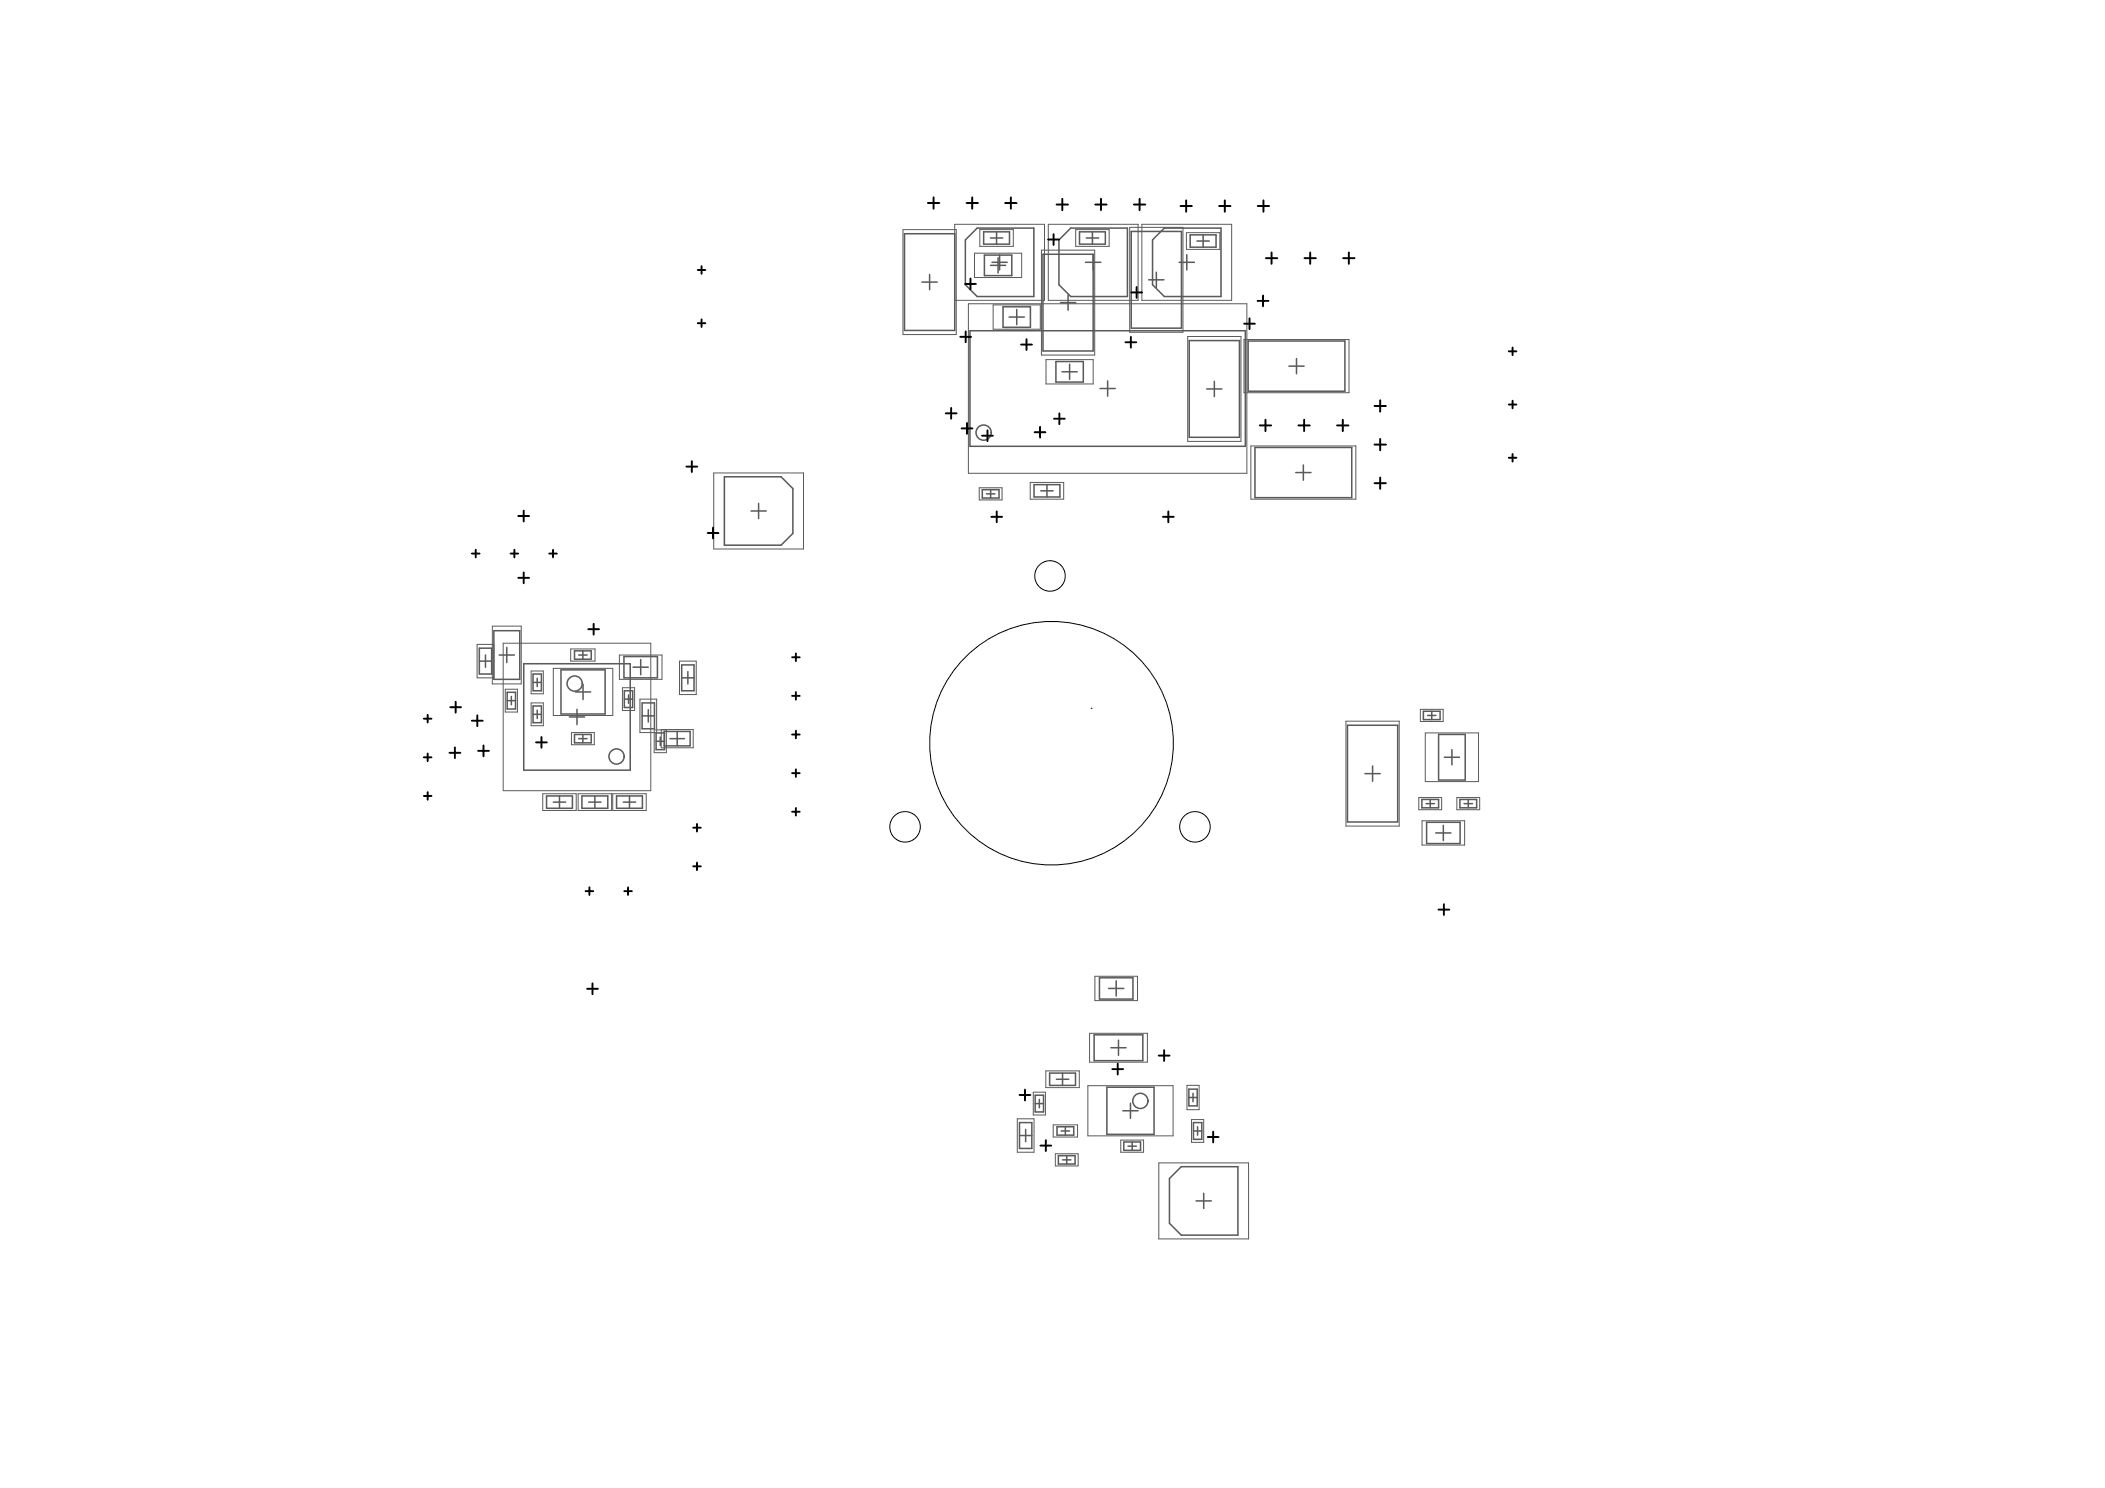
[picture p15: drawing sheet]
<svg xmlns="http://www.w3.org/2000/svg" width="297mm" height="210mm" viewBox="0 0 297 210" stroke-linecap="round" stroke-linejoin="round" font-family="sans-serif">
<g fill="none" stroke="#5a5a5a" stroke-width=".21">
<path d="M127.6 33h7.1v13.6h-7.1zM130.1 39.8h2.2M131.2 38.7v2.2M136.2 33.8l1.7-1.6h8v9.6h-8l-1.7-1.6zM138.8 32.7h3.7v1.7h-3.7zM138.9 36h3.9v2.9h-3.9zM139.8 33.6h1.7M139.8 37.4h2.1M140 37h2.1M140.6 32.7v1.7M140.8 36.4v2.1M141.1 35.9v2.2"/>
<path d="M147.2 35.9h7.1v13.6h-7.1zM149.4 33.8l1.7-1.6h8v9.6h-8l-1.7-1.6zM152.3 32.7h3.7v1.7h-3.7zM153.2 37h2.1M153.3 33.6h1.7M154.2 32.7v1.7M159.6 32.6h7.1v13.7h-7.1zM162.1 39.5h2.1M162.6 33.8l1.7-1.6h8v9.6h-8l-1.7-1.6zM163.2 38.4v2.1M166.4 37h2.1M167.5 35.9v2.2"/>
<path d="M167.9 33.1h3.7v1.8h-3.7zM168.9 34h1.7M169.8 33.1v1.8M136.9 46.7h38.8v16.3h-38.8zM141.5 43.3h3.9v2.9h-3.9zM142.4 44.7h2.1M143.5 43.7v2.1M149 51h3.9v2.9h-3.9zM149.6 42.7h2.2M149.9 52.4h2.1M150.7 41.6v2.2M150.9 51.4v2.1"/>
<path d="M155.2 54.8h2.2M156.3 53.7v2.2M167.8 48h7.1v13.7h-7.1zM170.3 54.9h2.1M171.4 53.8v2.1M176.1 48.1h13.7v7.1h-13.7zM181.9 51.6h2.1M183 50.6v2.1M102.2 67.3h8l1.7 1.6v6.3l-1.7 1.7h-8zM106 72.1h2.1M107 71v2.2M138.6 69.1h2.4v1.2h-2.4z"/>
<path d="M139.2 69.7h1.2M139.8 69.1v1.2M145.9 68.4h3.7v1.7h-3.7zM146.9 69.2h1.7M147.7 68.4v1.7M177.1 63.1h13.6v7.1h-13.6zM182.8 66.7h2.2M183.9 65.6v2.1M67.6 93.3h1.8M67.6 91.4h1.8v3.7h-1.8zM68.5 92.4v1.7M69.7 89h3.6v6.8h-3.6z"/>
<path d="M70.4 92.4h2.2M71.5 91.3v2.2M71.6 98.8h1.1M71.6 97.7h1.1v2.3h-1.1zM72.2 98.2v1.2M73.9 93.6h15v15h-15zM75.2 96.3h1.2M75.2 99.6h1.2v2.3h-1.2zM75.2 95.1h1.2v2.3h-1.2zM75.8 95.7v1.2M79.2 94.5h6.2v6.2h-6.2zM81.1 91.8h2.3v1.2h-2.3z"/>
<path d="M81.2 97.6h2.1M81.7 92.4h1.1M82.2 91.8v1.2M82.3 96.5v2.2M88 92.6h4.8v3h-4.8zM88.1 98.6h1.2M88.1 97.4h1.2v2.4h-1.2zM88.7 98v1.2M89.3 94.1h2.2M90.4 93v2.2M90.6 99.2h1.8v3.6h-1.8zM96.2 95.6h1.7"/>
<path d="M96.2 93.8h1.7v3.6h-1.7zM97.1 94.7v1.8M75.2 100.8h1.2M75.8 100.2v1.2M77.1 112.3h3.7v1.7h-3.7zM78.1 113.1h1.7M78.9 112.3v1.7M80.3 101.1h2.2M81.1 103.6h2.3v1.2h-2.3zM81.4 100.1v2.1M81.7 104.2h1.1M82.1 112.3h3.7v1.7h-3.7z"/>
<path d="M82.2 103.6v1.2M83.1 113.1h1.7M83.9 112.3v1.7M87 112.3h3.7v1.7h-3.7zM88 113.1h1.7M88.8 112.3v1.7M90.6 101h1.8M91.5 100.1v1.7M92.6 104.6h1.2M92.6 103.4h1.2v2.3h-1.2zM93.2 104v1.2M93.7 103.2h3.7v2h-3.7z"/>
<path d="M94.5 104.2h2.1M95.6 103.2v2M190.1 102.3h7.1v13.7h-7.1zM192.6 109.1h2.2M193.7 108.1v2.1M200.6 112.8h2.4v1.2h-2.4zM200.9 100.3h2.3v1.2h-2.3zM201.2 113.4h1.2M201.3 116h4.7v3h-4.7zM201.4 100.9h1.2M201.8 112.8v1.2M202 100.3v1.2"/>
<path d="M202.6 117.5h2.1M203 103.6h3.8v6.4h-3.8zM203.7 116.4v2.2M203.8 106.8h2.2M204.9 105.7v2.2M206 112.8h2.4v1.2h-2.4zM206.6 113.4h1.2M207.2 112.8v1.2M155.1 137.9h4.8v3h-4.8zM156.4 139.4h2.2M157.5 138.4v2.1M143.9 158.4h1.7v3.6h-1.7z"/>
<path d="M144.7 159.3v1.7M146.1 155.7h1.2M146.1 154.5h1.2v2.4h-1.2zM146.7 155.1v1.2M148.1 151.4h3.7v1.7h-3.7zM149.1 152.2h1.7M149.2 158.9h2.3v1.2h-2.3zM149.7 159.5h1.2M149.9 151.4v1.7M150.3 158.9v1.2M154.4 146h6.9v3.6h-6.9zM156.2 153.4h6.6v6.6h-6.6z"/>
<path d="M156.8 147.8h2.1M157.8 146.7v2.2M158.4 156.7h2.2M159.5 155.6v2.2M167.8 154.8h1.1M167.8 153.6h1.1v2.4h-1.1zM168.4 154.2v1.2M168.4 159.5h1.2M168.4 158.4h1.2v2.3h-1.2zM169 158.9v1.2M143.9 160.2h1.7M149.3 163h2.4v1.2h-2.4z"/>
<path d="M149.9 163.6h1.2M150.5 163v1.2M158.6 161.1h2.3v1.2h-2.3zM159.2 161.7h1.2M159.8 161.1v1.2M165 166.2l1.7-1.6h8v9.6h-8l-1.7-1.6zM168.8 169.4h2.1M169.9 168.3v2.2"/>
<circle cx="138.8" cy="61" r="1.07"/>
<circle cx="81.1" cy="96.4" r="1.07"/>
<circle cx="87" cy="106.7" r="1.07"/>
<circle cx="160.9" cy="155.3" r="1.07"/>
</g>
<g fill="none" stroke="#5a5a5a" stroke-width=".14">
<path d="M127.4 32.4h7.5v14.8h-7.5zM134.7 31.6h12.7v10.8h-12.7zM137.5 35.7h6.7v3.4h-6.7zM138.3 32.4h4.7v2.4h-4.7zM147 35.3h7.5v14.8h-7.5zM147.9 31.6h12.7v10.8h-12.7zM151.8 32.4h4.7v2.4h-4.7zM159.4 32.1h7.5v14.8h-7.5zM161.1 31.6h12.7v10.8h-12.7zM167.4 32.8h4.7v2.4h-4.7zM136.7 42.8h39.2v24h-39.2zM140.1 43h6.7v3.4h-6.7z"/>
<path d="M147.6 50.7h6.7v3.5h-6.7zM167.6 47.5h7.5v14.8h-7.5zM175.5 47.9h14.9v7.5h-14.9zM100.7 66.7h12.7v10.7h-12.7zM138.2 68.8h3.2v1.7h-3.2zM145.4 68.1h4.7v2.3h-4.7zM176.5 62.9h14.8v7.5h-14.8zM67.3 90.9h2.4v4.7h-2.4zM69.5 88.3h4.1v8.2h-4.1zM71 90.7h20.8v20.8h-20.8zM71.3 97.2h1.7v3.2h-1.7zM74.9 99.2h1.8v3.2h-1.8z"/>
<path d="M74.9 94.7h1.8v3.2h-1.8zM78.1 94.3h8.4v6.6h-8.4zM80.5 91.5h3.5v1.8h-3.5zM87.4 92.4h6v3.4h-6zM87.8 97h1.8v3.2h-1.8zM90.3 98.6h2.4v4.7h-2.4zM95.9 93.3h2.3v4.7h-2.3zM76.6 112h4.7v2.3h-4.7zM80.6 103.3h3.3v1.8h-3.3zM81.6 112h4.7v2.3h-4.7zM86.5 112h4.7v2.3h-4.7zM92.3 103h1.7v3.2h-1.7z"/>
<path d="M93.3 102.9h4.5v2.6h-4.5zM189.9 101.7h7.5v14.8h-7.5zM200.2 112.5h3.2v1.7h-3.2zM200.4 100.1h3.2v1.7h-3.2zM200.7 115.8h6v3.4h-6zM201.1 103.4h7.5v6.9h-7.5zM205.6 112.5h3.2v1.7h-3.2zM154.5 137.7h6v3.4h-6zM143.6 157.8h2.3v4.7h-2.3zM145.8 154.1h1.7v3.2h-1.7zM147.6 151.1h4.7v2.3h-4.7zM148.6 158.7h3.5v1.7h-3.5z"/>
<path d="M153.5 153.2h12v7h-12zM153.7 145.8h8.2v4h-8.2zM167.5 153.1h1.7v3.4h-1.7zM168.1 157.9h1.8v3.2h-1.8zM148.9 162.8h3.2v1.7h-3.2zM158.2 160.8h3.2v1.7h-3.2zM163.5 164h12.7v10.8h-12.7z"/>
</g>
<g fill="none" stroke="#000" stroke-width=".14">
<path d="M154 99.9h.1"/>
<circle cx="148.2" cy="81.2" r="2.15"/>
<circle cx="127.7" cy="116.6" r="2.15"/>
<circle cx="148.4" cy="104.8" r="17.2"/>
<circle cx="168.6" cy="116.6" r="2.15"/>
</g>
<g fill="none" stroke="#000" stroke-width=".27">
<path d="M98.5 38.1h1M99 37.5v1.1M130.9 28.6h1.6M131.7 27.8v1.6M136.4 28.6h1.6M136.9 39.3v1.5M137.2 27.8v1.6M141.8 28.6h1.6M142.6 27.8v1.6M147.9 33.8h1.5M148.7 33v1.5M149.1 28.9h1.6"/>
<path d="M149.9 28v1.7M154.6 28.9h1.6M155.4 28v1.7M160 28.9h1.6M160.8 28v1.7M166.6 29.1h1.6M167.4 28.3v1.6M172 29.1h1.6M172.8 28.3v1.6M177.5 29.1h1.6M178.3 28.3v1.6M178.6 36.4h1.6"/>
<path d="M179.4 35.6v1.6M184.1 36.4h1.6M184.9 35.6v1.6M189.5 36.4h1.6M190.3 35.6v1.6M98.5 45.6h1M99 45.1v1M133.5 58.3h1.5M134.2 57.5v1.6M135.5 47.5h1.5M136.2 40.1h1.5M136.3 46.8v1.5"/>
<path d="M136.5 59.7v1.5M144.1 48.6h1.5M144.9 47.8v1.6M148.7 59.1h1.6M149.5 58.3v1.5M158.8 48.3h1.5M159.6 47.5v1.5M159.6 41.3h1.6M160.4 40.5v1.5M175.6 45.7h1.5M176.3 44.9v1.5M177.5 42.4h1.5"/>
<path d="M178.2 41.7v1.5M178.6 59.2v1.6M184 59.2v1.6M189.5 59.2v1.6M194 57.3h1.6M194.8 56.5v1.6M212.9 49.6h1.1M212.9 57.1h1.1M213.4 49v1.1M213.4 56.5v1.1M66.6 78.1h1.1M67.1 77.6v1"/>
<path d="M72.1 78.1h1M72.6 77.6v1M73.1 72.8h1.6M73.9 72v1.6M77.5 78.1h1.1M78 77.6v1M96.9 65.8h1.5M97.6 65.1v1.5M99.9 75.2h1.5M100.6 74.4v1.6M135.7 60.4h1.5M138.6 61.5h1.5"/>
<path d="M139.3 60.7v1.5M139.9 72.9h1.5M140.7 72.1v1.6M146 61h1.5M146.8 60.2v1.5M164.1 72.9h1.5M164.9 72.1v1.6M177.8 60h1.6M183.2 60h1.6M188.7 60h1.6M194 62.7h1.6M194 68.2h1.6"/>
<path d="M194.8 61.9v1.6M194.8 67.4v1.6M212.9 64.6h1.1M213.4 64v1.1M63.5 99.8h1.6M64.3 99v1.5M73.1 81.5h1.6M73.9 80.8v1.5M83 88.8h1.5M83.8 88v1.5M111.8 98.2h1M111.8 92.7h1"/>
<path d="M112.3 92.2v1.1M112.3 97.6v1.1M59.8 112.3h1.1M59.8 101.4h1.1M59.8 106.8h1.1M60.3 100.8v1.1M60.3 106.3v1.1M60.3 111.7v1.1M63.4 106.2h1.6M64.2 105.4v1.6M66.6 101.7h1.5M67.4 100.9v1.5"/>
<path d="M67.5 105.9h1.5M68.2 105.2v1.5M75.6 104.7h1.6M76.4 104v1.5M97.8 116.8h1.1M98.4 116.2v1.1M111.8 103.6h1M111.8 114.5h1M111.8 109.1h1M112.3 103.1v1M112.3 108.5v1.1M112.3 114v1"/>
<path d="M82.6 125.7h1.1M82.8 139.5h1.6M83.2 125.2v1M83.6 138.7v1.5M88.1 125.7h1.1M88.6 125.2v1M97.8 122.2h1.1M98.4 121.7v1M203 128.3h1.5M203.8 127.5v1.6M143.9 154.5h1.5M144.6 153.7v1.5"/>
<path d="M157 150.8h1.5M157.7 150.1v1.5M163.5 148.9h1.5M164.3 148.1v1.6M171.2 159.6v1.6M146.8 161.6h1.5M147.6 160.8v1.6M170.4 160.4h1.6"/>
</g>
</svg>
